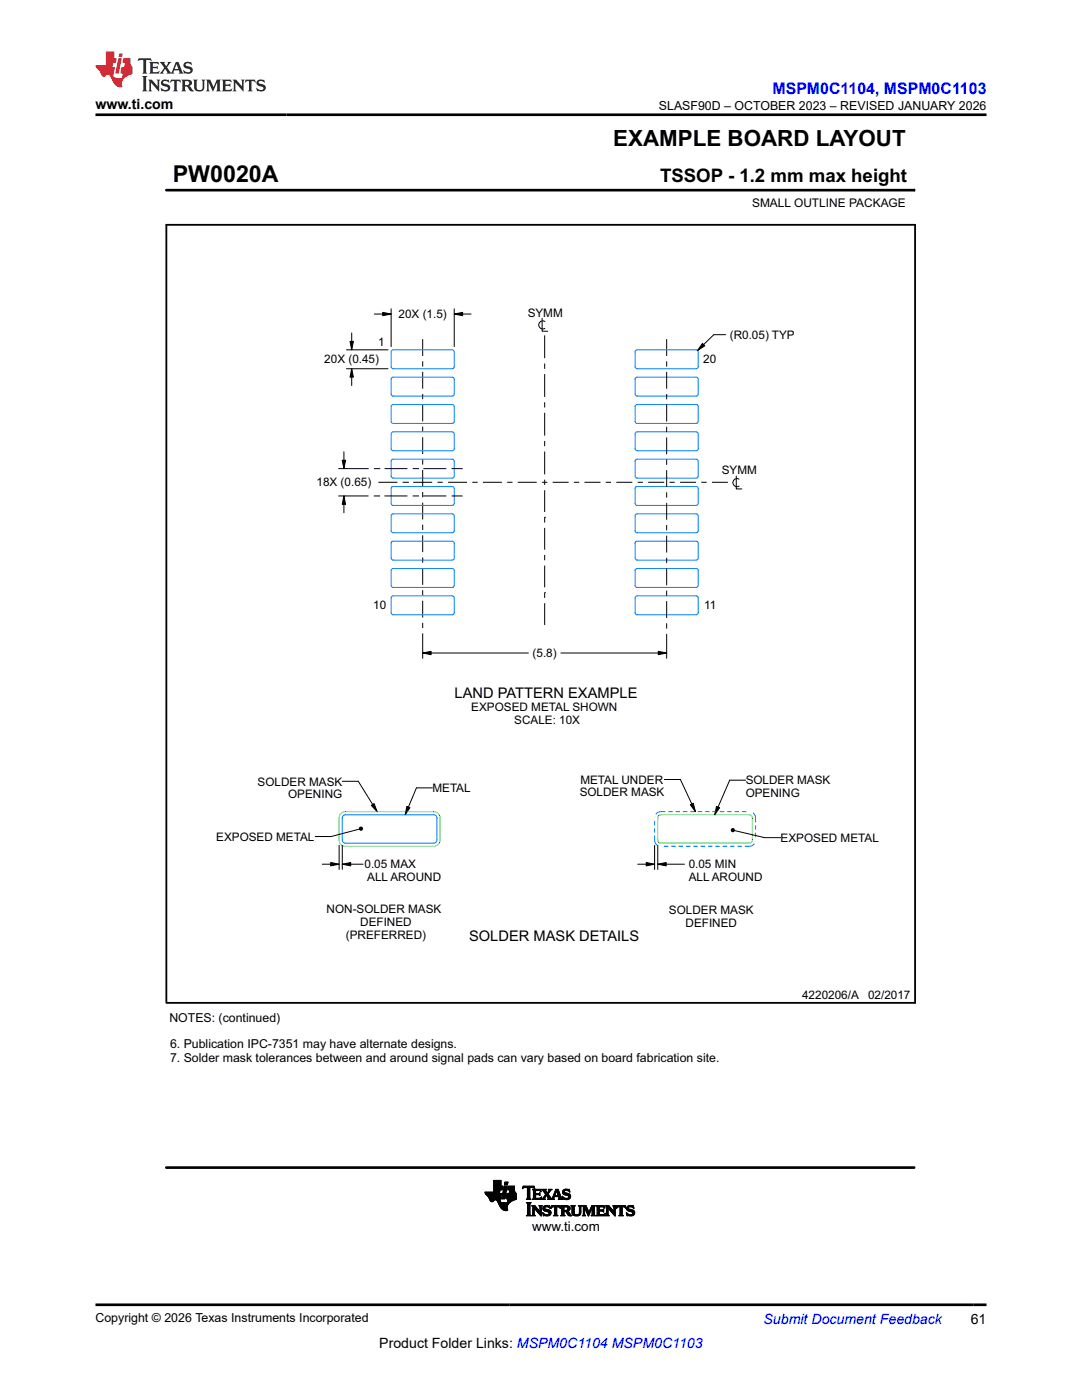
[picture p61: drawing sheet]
<svg xmlns="http://www.w3.org/2000/svg" width="216mm" height="279mm" viewBox="0 0 216 279" stroke-linecap="round" stroke-linejoin="round" font-family="sans-serif">
<defs><g id="words">
<text font-size="4.6" x="34.5" y="36.3">PW0020A</text>
<text font-size="4.5" x="122.4" y="29.1">EXAMPLE BOARD LAYOUT</text>
<text font-size="3.7" x="131.7" y="36.3">TSSOP - 1.2 mm max height</text>
<text font-size="3.2" fill="#00f" x="154.1" y="18.7">MSPM0C1104, MSPM0C1103</text>
<g font-size="2.9">
<text x="90.7" y="139.4">LAND PATTERN EXAMPLE</text>
<text x="93.6" y="187.8">SOLDER MASK DETAILS</text>
</g>
<g font-size="2.8">
<text x="19" y="21.8">www.ti.com</text>
<text x="75.7" y="269">Product Folder Links: MSPM0C1104 MSPM0C1103</text>
<text x="193.7" y="264.2">61</text>
</g>
<text font-size="2.8" fill="#00f" x="152.4" y="264.2">Submit Document Feedback</text>
<text font-size="2.7" x="106.2" y="245.6">www.ti.com</text>
<g font-size="2.5">
<text x="131.5" y="21.9">SLASF90D – OCTOBER 2023 – REVISED JANUARY 2026</text>
<text x="33.8" y="204">NOTES: (continued)</text>
<text x="33.9" y="209.3">6. Publication IPC-7351 may have alternate designs.</text>
<text x="33.9" y="211.9">7. Solder mask tolerances between and around signal pads can vary based on board fabrication site.</text>
<text x="19" y="263.9">Copyright © 2026 Texas Instruments Incorporated</text>
</g>
<text font-size="2.4" x="150.1" y="41.3">SMALL OUTLINE PACKAGE</text>
<g font-size="2.3">
<text x="79.5" y="63.5">20X (1.5)</text>
<text x="105.3" y="63.2">SYMM</text>
<text x="75.5" y="69">1</text>
<text x="145.6" y="67.6">(R0.05) TYP</text>
<text x="64.7" y="72.5">20X (0.45)</text>
<text x="140.3" y="72.4">20</text>
<text x="144" y="94.6">SYMM</text>
<text x="63.2" y="97.1">18X (0.65)</text>
<text x="74.5" y="121.6">10</text>
<text x="140.5" y="121.5">11</text>
<text x="106.3" y="131.2">(5.8)</text>
<text x="94" y="142">EXPOSED METAL SHOWN</text>
<text x="102.6" y="144.5">SCALE: 10X</text>
<text x="51.4" y="156.8">SOLDER MASK</text>
<text x="57.5" y="159.3">OPENING</text>
<text x="86.3" y="158.1">METAL</text>
<text x="115.7" y="158.9">SOLDER MASK</text>
<text x="115.8" y="156.4">METAL UNDER</text>
<text x="148.8" y="156.5">SOLDER MASK</text>
<text x="148.8" y="159.1">OPENING</text>
<text x="43.1" y="167.8">EXPOSED METAL</text>
<text x="72.7" y="173.3">0.05 MAX</text>
<text x="137.4" y="173.3">0.05 MIN</text>
<text x="155.8" y="168">EXPOSED METAL</text>
<text x="73.3" y="175.8">ALL AROUND</text>
<text x="137.4" y="175.8">ALL AROUND</text>
<text x="65.2" y="182.3">NON-SOLDER MASK</text>
<text x="71.9" y="184.8">DEFINED</text>
<text x="133.5" y="182.4">SOLDER MASK</text>
<text x="136.8" y="184.9">DEFINED</text>
<text x="69" y="187.3">(PREFERRED)</text>
<text x="160" y="199.3">4220206/A</text>
<text x="173.2" y="199.3">02/2017</text>
</g>
</g></defs>
<g fill="none" stroke="#000" stroke-width=".2">
<path d="M33.2 38h149.2M182.4 37.7v.5M69.1 73.6h8.3M69.1 69.8h8.3M69.8 68.1h.7l-.3 1.7zM70.2 73.6l.3 1.7h-.7zM70.2 66.5v3.3M70.2 73.6v3.3M74.7 62.7h3.3M76.4 62.3l1.6 .4-1.6 .3zM78 61.6v7.6M84.3 67.7v3.3"/>
<path d="M84.3 72.1v1.1M84.3 74.2v3.4M84.3 78.6v1.1M90.6 62.7l1.7-.4v.7zM90.6 61.6v7.6M90.6 62.7h3.4M108.2 63.5v2.6h1.1M108.7 66.9v4.6M108.7 72.5v1.1M108.7 74.7v4.5M108.7 64.1a.82 .82 0 0 0-1.2 .7 .82 .82 0 0 0 1.2 .7M133 67.7v3.3"/>
<path d="M133 72.1v1.1M133 74.2v3.4M133 78.6v1.1M140.2 68.5l.4 .5-1.4 .9zM144.8 66.8h-2.4l-3.2 3.1M67.6 99h5.9M67.6 93.5h6M68.3 91.8h.7l-.4 1.7zM68.6 99l.4 1.7h-.7zM68.6 90.2v3.3M68.6 99v3.3M74.6 99h1"/>
<path d="M74.6 93.5h1.1M75.5 96.3h3.8M75.6 99h.1M75.7 93.5h.1M76.7 99h4.6M76.7 93.5h4.6M80.3 96.3h1.1M81.4 96.3h.1M82.4 99h1M82.4 93.5h1M82.5 96.3h3.7M83.4 99h.1"/>
<path d="M83.4 93.5h.1M84.3 80.7v3.4M84.3 85.1v1.1M84.3 87.3v3.3M84.3 91.7v1M84.3 93.8v3.3M84.3 98.2v1.1M84.5 99h4.6M84.5 93.5h4.6M87.3 96.3h1.1M89.4 96.3h3.8M90.1 99h2.2"/>
<path d="M90.1 93.5h2.2M94.2 96.3h1.1M96.4 96.3h3.7M101.2 96.3h1.1M103.3 96.3h3.8M108.2 96.3h1M108.7 80.3v1M108.7 82.4v4.5M108.7 88v1.1M108.7 90.1v4.6M108.7 95.7v1.1M108.7 97.8v4.4"/>
<path d="M110.3 96.3h3.2M114.5 96.3h1.1M116.6 96.3h3.2M120.9 96.3h1M123 96.3h3.2M127.2 96.3h1.1M129.3 96.3h3.2M133 80.8v3.3M133 85.2v1M133 87.3v3.4M133 91.7v1.1M133 93.8v3.4"/>
<path d="M133 98.2v1.1M133.6 96.3h1M135.7 96.3h3.2M139.9 96.3h1.1M142.1 96.3h3.1M146.9 95v2.6h1.1M147.5 95.6a.82 .82 0 0 0-1.3 .7 .82 .82 0 0 0 1.3 .7M84.3 100.3v3.4M84.3 104.7v1.1M84.3 106.8v3.4M84.3 111.2v1.1M84.3 113.4v3.3"/>
<path d="M84.3 117.8v1M84.3 119.9v3.3M108.7 103.2h.1M108.7 118.3h.1M108.7 103.2v1.1M108.7 105.4v4.3M108.7 110.8v1M108.7 112.9v4.3M108.7 118.3v1M133 100.4v3.3M133 104.8v1M133 106.9v3.4"/>
<path d="M133 111.3v1.1M133 113.4v3.4M133 117.9v1M133 120v3.3M84.3 130.3l1.7-.3v.7zM84.3 124.3v1.1M84.3 126.4v5M84.3 130.3h21.1M108.7 120.4v4.3M111.9 130.3h21.1M131.3 130l1.7 .3-1.7 .4zM133 124.4v1.1"/>
<path d="M133 126.5v4.9M68.3 155.9h3.2l3.8 6.1M86.3 157.2h-3.2l-2.3 5.4M132.6 155.6h3.2l3 6.4M148.8 155.7h-3.2l-3 6.9M64.3 172.5h3.4M66 172.1l1.7 .4-1.7 .3zM67.7 168.7v4.8M68.3 172.5l1.7-.4v.7zM68.3 168.7v4.8M68.3 172.5h4.2M71.7 165.5l-5.6 1.4h-3.2"/>
<path d="M71.7 165.2l.3-.1h.2l.2 .3-.2 .2-.2 .1-.3-.2zM74.1 160.7l.6-.3 .6 1.6zM81.2 160.9l.6 .3-1 1.4zM127.3 172.5h3.3M128.9 172.1l1.7 .4-1.7 .3zM130.6 168.7v4.8M131.2 172.5l1.7-.4v.7zM131.2 172.5h5.4M131.2 168.7v4.8M137.7 160.6l.6-.3 .5 1.7zM143 160.9l.6 .3-1 1.4zM145.9 165.5l.3-.1h.2l.2 .3-.2 .2-.2 .1-.3-.2z"/>
<path d="M146.6 165.8l6 1.4h3.2M96.8 238h2.9M96.8 238.1h2.9M96.8 238.2h2.8M96.9 238.2h3.2l-.2 1M96.9 238.3h3.1M96.9 238.4h3.1M97 238.4h3M97.1 238.5h2.9M97.1 238.6h2.9M97.2 238.6h2.8M97.3 238.7h2.7"/>
<path d="M97.4 238.8h2.5M97.5 238.9h2.4M97.6 239h2.3M97.6 239.1h2.3M97.6 239.2h2.3M97.7 239.3h2.1M97.7 239.4h2.1M97.7 239.5h1M97.8 239.5h.8M97.8 239.6h.7M97.9 239.7h.6M97.9 239.7h.5"/>
<path d="M98.1 239.8h.2M98.5 237.8h1.2M98.5 237.7h1.2M98.5 237.6h1.3M98.5 236.7h1.8l-.1 .8h-1.7M98.5 237.4h1.7M98.5 237.3h1.7M98.5 237.2h1.7M98.5 237.2h1.8M98.5 237.1h1.8M98.5 237h1.8M98.5 236.9h1.8"/>
<path d="M98.5 236.8h1.8M98.5 236.6h1.5M98.5 236.5h1.5M98.5 236.4h1.5M98.5 236.3h1.5M98.5 236.2h1.5M98.5 236.1h1.5M98.5 236h1.5M98.5 235.9h1.5M98.5 235.8h1.5M98.5 235.7h1.5M98.5 235.6h1.5"/>
<path d="M99 239.5h.8M99.1 239.5h.7M99.2 239.6h.6M99.2 239.7h.6M99.3 239.7h.5M99.3 239.8h.5M99.3 239.9h.6M99.4 239.9h.6M99.7 237.9h-2.9l.1 .4 .6 .6 .4 .8 .4 .1 .4-.3h.4l.8 1.5 .7 .5h.7l-.1-.8 .6-.8M99.8 237.5l-.2 .7M99.9 239.2l-.1 .6 .6 .2h.8l.2-.7M100 236.7v-1.1h-1.5v2.3"/>
<path d="M100.1 239.2h.6M100.1 239.1h.6M100.2 239h.5M100.2 238.9h.6M100.2 238.8h.6M100.2 238.7h.6M100.2 238.6h.6M100.3 238.6h.5M100.3 238.5h.5M100.3 238.4h.6M100.3 238.3h.6M100.3 238.2h.6"/>
<path d="M100.3 238.1h.6M100.4 238h.5M100.4 238h.6M100.4 237.9h.6M100.4 237.8h.6M100.4 237.7h.6M100.4 237.6h.6M100.5 237.5h.5M100.5 237.4h.6M100.5 237.3h.6M100.5 237.2h.6M100.5 237.1h.6"/>
<path d="M100.6 237h.5M100.6 237h.6M100.6 236.9h.6M100.6 236.8h.6M100.6 236.7h.6l-.5 2.6h-.6zM100.7 236.4h.6M100.7 236.3h.6M100.7 236.2h.6M100.7 236.1h.6M100.7 236h.6M100.8 236h.5M100.8 235.9h.6l-.2 .6h-.5z"/>
<path d="M101 239.1h2M101 239h2M101 239.2h2M101 238.9h2M101 238.9v.3l.4 .1M101 238.8h2M101.1 238.7h1.9M101.1 238.6h1.9M101.1 238.5h1.9M101.1 238.4h1.9M101.1 238.3h1.9M101.2 239.9h.6"/>
<path d="M101.3 239.9h.6M101.3 239.8h.7M101.3 239.7h.8M101.3 239.7h.9M101.3 239.6h1M101.3 237.4h1.4M101.3 239.5h1.2M101.3 239.5h1.3M101.3 237.3h1.4M101.3 239.4h1.5M101.4 237.2h1.3M101.4 239.3h1.6"/>
<path d="M101.4 237.1h1.3M101.4 237h1.3M101.4 236.9h1.3M101.4 236.8h1.3M101.6 238.2h1.4M101.6 238.1h1.3M101.6 238h1.2M101.7 237.9h1.1M101.7 237.8h1M101.7 237.7h1M101.7 237.6h1M101.7 237.5l-.1 .7"/>
<path d="M102.7 237.5h-1.4l.2-.8h1.2v1l.3 .5v1.2M103 239.4l-1.2 .5M103 238.2h-1.8l-.2 .7M104.3 237.2h.1M104.3 237.1h.2M104.3 237h2.3M104.3 236.9h2.3M104.4 236.8h2.2M105 239.3h.9M105.2 239.2h.6M105.2 237.1h.5M105.2 239.1h.5"/>
<path d="M105.2 237.1v-.1h-.4l-.6 .2 .2-.5h2.1l.2 .5-.5-.2h-.4l-.1 .1M105.2 239l-.2 .3M105.2 239h.5M105.2 238.9h.5M105.2 238.8h.5M105.2 238.7h.5M105.2 238.6h.5M105.2 238.5h.5M105.2 238.4h.5M105.2 238.3h.5M105.2 238.2h.5M105.2 238.1h.5"/>
<path d="M105.2 238h.5M105.2 237.9h.5M105.2 237.8h.5M105.2 237.7h.5M105.2 237.6h.5M105.2 237.5h.5M105.2 237.4h.5M105.2 237.3h.5M105.2 237.2h.5M105.2 237.1v1.9M105.7 239l.2 .3M105.7 237.1v1.9"/>
<path d="M105.9 239.3h-.9M106.2 239.3h1.7M106.3 237.4h1.6M106.4 239.2h1.6M106.4 237.5h1.5M106.4 239.1h.5M106.4 237.6h.5M106.4 237.7l-.2-.4h1.6l.2 .5M106.4 239l-.2 .3M106.4 238.2h1.1l.2-.2v.6l-.2-.2-1.1 .1M106.4 239h.5M106.4 238.9h.5"/>
<path d="M106.4 238.8h.5M106.4 238.7h.5M106.4 238.6h.5M106.4 238.4h1.3M106.4 238.3h1.3M106.4 238.1h.5M106.4 238h.5M106.4 237.9h.5M106.4 237.8h.5M106.4 237.7h.5M106.4 237.7v1.3M106.5 237.1h.2"/>
<path d="M106.6 237.2h.1M106.9 237.7l.1-.1h.5l.5 .2M106.9 238.4v.7h.8l.3-.2-.1 .5-1.7-.1M106.9 237.7v.5M107.5 238.2h.2M107.6 238.5h.1M107.6 239.1h.4M107.6 238.1h.1M107.6 238.6h.1M107.6 237.6h.3M107.8 237.7h.2M107.9 239h.1"/>
<path d="M107.9 237.8h.1M108 238.9h.1M108 239.3h.8M108.1 237.4h.8M108.3 239.2h.4M108.3 237.5h.6M108.3 239.1h.4M108.4 237.6h.5M108.4 239l-.4 .3M108.4 239h.3M108.4 237.7h.6M108.5 238.9h.3"/>
<path d="M108.5 237.8h.5M108.5 238.8h.3M108.6 237.9h.5M108.6 238.8h.3M108.6 238h.5M108.7 238.7h.3M108.7 238.1h.8M108.7 238.6h.8M108.8 238.2h.6M108.8 239.3h-.8M108.8 238.5h.7M108.8 238.3h.6"/>
<path d="M108.9 238.4h.5M108.9 237.7l.1-.4h-.9l.8 1.1-.5 .6M108.9 237.7l.3 .4 .4-.5-.2-.3h.7l-.7 1M109.1 238.7h.5M109.2 238.8h.5M109.3 239.3l.1-.2-.4-.6-.3 .7 .1 .1M109.3 239.3h1.4M109.3 238h.3M109.3 238.9h.5M109.3 237.9h.3M109.4 238.3l.7 .9 .2-.2M109.4 239h.5"/>
<path d="M109.4 237.8h.3M109.4 239.1h.5M109.4 239.2h.6M109.5 237.7h.3M109.5 237.4h.6M109.5 237.6h.3M109.6 237.5h.3M110.1 239.2h.4M110.2 239.1h.3M110.2 239h.3M110.3 239l.6-1.7h.5l.6 1.8 .3 .2M110.3 238.9h.3"/>
<path d="M110.3 238.8h.3M110.4 238.8h1.5M110.4 238.7h1.5M110.4 238.6h.3M110.5 238.5h.2M110.5 238.4h.3M110.5 239.1l.2 .2M110.5 239.1l.1-.3h.8l.1 .3M110.5 238.3h.3M110.6 238.2h.2M110.6 238.1h.3M110.7 239.3h-1.4"/>
<path d="M110.7 238h.2M110.7 237.9h.3M110.7 237.8h.3M110.8 237.7h.7M110.8 237.6h.7M110.8 237.5h.6M110.9 237.4h.5M111 237.7l.4 .9h-.7zM111.1 237.8h.4M111.1 237.9h.5M111.1 238h.5M111.2 238.1h.4"/>
<path d="M111.2 238.2h.5M111.2 238.3h.5M111.3 238.4h.5M111.3 238.5h.5M111.4 238.6h.4M111.4 239.3h.9M111.5 238.8h.4M111.5 238.9h.5M111.5 239h.5M111.5 239.1l-.1 .2M111.6 239.2h.5M111.6 239.1h.4"/>
<path d="M112.2 238.8h.1M112.2 238.9h.2M112.2 237.9h.4M112.2 238h.5M112.2 237.8h.4M112.3 239h.3M112.3 239.3h-.9M112.3 238.1h.7M112.3 237.7h.3M112.3 239.1h.5M112.3 238.2h1.1M112.3 239.2h1.4"/>
<path d="M112.3 237.6h.4M112.3 239.3h.2M112.4 238.3h1.2M112.4 237.5h1.2M112.5 238.4h1.2M112.5 237.4h1.1M112.6 239.3h.9M112.7 238.5h1.1M112.7 237.3h.5M112.9 239.4h.3M113.1 238.6h.7M113.2 238.6l.3 .2-.3 .3h-.5l-.5-.4"/>
<path d="M113.3 239.1h.5M113.3 237.6h.4M113.4 238.7h.5M113.4 239h.4M113.5 238.8h.4M113.5 238.9h.3M113.5 237.7h.2M113.6 237.8h.1M113.7 237.9l-.6-.3h-.4l-.1 .2 .1 .2 1.1 .4v.5l-.2 .4-1.3 .1-.1-.7M113.7 237.9l-.1-.6h-.8l-.5 .3-.1 .3 .2 .4 .8 .3M113.7 237.9h.1M99.4 240h1"/>
<path d="M99.4 240.1h2.2M99.5 240.1h2.1M99.5 240.2h2M99.5 240.3h1.9M99.6 240.3h1.8M99.6 240.4h1.8M99.6 240.5h1.7M99.7 240.5h1.6M99.7 240.6h1.6M99.7 240.7h1.5M99.8 240.7h1.4M99.8 240.8h1.4"/>
<path d="M99.8 240.9h1.4M99.9 240.9h1.3M99.9 241h1.3M100 241.1h1.2M100.1 241.2h1.1M100.2 241.3h1M100.2 241.3h1.1M100.3 241.4h1M100.4 241.5h.9M100.6 241.5h.7M100.9 241.6h.1M101.2 240h.5"/>
<path d="M105 242.6l.3-.3v-2l-.3-.3h1l-.3 .3v2.1l.3 .2M105 242.6h1M105.1 240.1h.8M105.2 242.5h.6M105.2 240.2h.6M105.2 242.4h.5M105.3 240.3h.4M105.3 242.3h.4M105.3 242.2h.4M105.3 242.1h.4M105.3 242h.4M105.3 241.9h.4"/>
<path d="M105.3 241.8h.4M105.3 241.7h.4M105.3 241.6h.4M105.3 241.5h.4M105.3 241.4h.4M105.3 241.3h.4M105.3 241.2h.4M105.3 241.1h.4M105.3 241h.4M105.3 240.9h.4M105.3 240.8h.4M105.3 240.7h.4"/>
<path d="M105.3 240.6h.4M105.3 240.5h.4M105.3 240.4h.4M106 242.6h-1M106.1 242.6h.7M106.1 240.6h.6M106.2 240.7h.6M106.3 242.5h.4M106.3 240.8h.6M106.3 242.4h.3M106.3 240.9h.7M106.3 242.3h.3"/>
<path d="M106.3 242.2h.3M106.3 242.1h.3M106.3 242h.3M106.3 241.9h.3M106.3 241.8h.3M106.3 241.7h.3M106.3 241.6h.3M106.3 241.5h.3M106.3 241.4h.3M106.3 241.3h.3M106.3 241.2h.3M106.3 241.1h.8"/>
<path d="M106.3 241h.8M106.6 241.1v1.3l.2 .2M106.6 241.1h.1M106.6 241.1l1.4 1.6v-1.8l.2-.3h-.6l.1 .2 .1 1M106.7 241.2h.5M106.7 241.3h.6M106.8 242.6h-.7M106.8 241.4h.6M106.9 241.5h.6M107 241.6h.6M107.1 241.7h.5M107.1 241.8h.9"/>
<path d="M107.2 241.9h.8M107.3 241.9h.7M107.4 242h.6M107.5 242.1h.5M107.6 242.2h.4M107.6 240.6h.6M107.6 242.3h.4M107.7 240.7h.4M107.7 242.4h.3M107.7 240.8h.3M107.7 241.8l-1-1.2h-.6l.2 .3v1.5l-.2 .2M107.7 241.8h.1"/>
<path d="M107.7 240.9h.3M107.8 241.7h.2M107.8 241.6h.2M107.8 241.5h.2M107.8 241.4h.2M107.8 241.3h.2M107.8 241.2h.2M107.8 241.1h.2M107.8 241h.2M107.8 242.5h.2M107.9 242.6h.1M108.3 242h.1"/>
<path d="M108.3 242.1h.1M108.3 242.2h.3M108.3 241.2h.4M108.3 241.1h.4M108.3 241.3h.5M108.3 242.3h.4M108.3 241h.4M108.4 241.4h.8M108.4 242.4h.6M108.4 240.9h.4M108.4 242.5h1.3M108.4 241.5h1.2"/>
<path d="M108.4 242.6h.1M108.4 240.8h1.3M108.5 241.6h1.2M108.5 240.7h1.2M108.6 241.7h1.2M108.7 242.6h.9M108.7 240.6h.7M108.9 241.8l-.5-.4v-.5l.4-.3h.9l.1 .6-.7-.4-.3 .1-.1 .2 1 .5 .3 .4M108.9 241.8l.6 .1v.4l-.6 .1-.6-.4M108.9 241.8h1M109.2 242.4h.6M109.3 241.9h.6"/>
<path d="M109.4 240.9h.3M109.5 242.3h.4M109.5 241.9h.4M109.5 242.2h.4M109.5 242h.5M109.6 242.1h.3M109.6 240.6h.1M109.6 241h.2M109.7 241.1h.1M109.9 241.1h.1M109.9 241h.2M110 242l-.3 .5-.6 .2-.5-.2-.2 .1-.1-.6"/>
<path d="M110 240.9h.2M110 240.8h1.8M110 240.7h1.7M110.1 240.6h1.6M110.4 242.6h.9M110.6 242.5h.5M110.6 242.4h.5M110.7 240.9h.4M110.7 242.3h.4M110.7 241l-.1-.1h-.3l-.4 .2 .2-.5h1.6l.2 .5-.5-.2h-.3v.1M110.7 241v1.4l-.3 .2M110.7 242.2h.4"/>
<path d="M110.7 242.1h.4M110.7 242h.4M110.7 241.9h.4M110.7 241.8h.4M110.7 241.7h.4M110.7 241.6h.4M110.7 241.5h.4M110.7 241.4h.4M110.7 241.3h.4M110.7 241.2h.4M110.7 241.1h.4M110.7 241h.4"/>
<path d="M111.1 241v1.4l.2 .2M111.3 242.6h-.9M111.6 240.9h.2M111.7 241h.1M111.7 241.1h.1M111.9 242.6l.2-.2v-1.5l-.2-.3 1.5 .1 .3 .2v.4l-.1 .3-.4 .1 .9 .9h-.6l-.5-.7-.5-.1v.6l.2 .2M111.9 242.6h.8M111.9 240.6h1.3M112 240.7h1.5M112 242.5h.6M112.1 240.8h1.5M112.1 242.4h.4"/>
<path d="M112.1 240.9h.4M112.1 242.3h.4M112.1 242.2h.4M112.1 242.1h.4M112.1 242h.4M112.1 241.9h.4M112.1 241.8h1.2M112.1 241.7h1.3M112.1 241.6h1.5M112.1 241.5h.4M112.1 241.4h.4M112.1 241.3h.4"/>
<path d="M112.1 241.2h.4M112.1 241.1h.4M112.1 241h.4M112.7 240.9h-.2v.7M112.7 242.6h-.8M112.9 240.9h.3l.1 .3-.1 .3-.3 .1M112.9 241.9h.6M113 241.9h.5M113.1 242h.5M113.1 242.1h.6M113.1 240.9h.6M113.2 241.5h.5"/>
<path d="M113.2 242.2h.5M113.2 242.3h.6M113.2 241h.5M113.2 241.4h.5M113.3 241.3h.4M113.3 241.1h.5M113.3 241.2h.5M113.3 242.4h.6M113.4 242.5h.6M113.5 242.6h.6M113.9 240.6h.9M114.1 240.7h.5"/>
<path d="M114.1 240.8h.5M114.1 240.9h.5M114.1 241.9h.5M114.1 241.8h.5M114.1 241.7h.5M114.1 241.6h.5M114.1 241.5h.5M114.1 241.4h.5M114.1 241.3h.5M114.1 241.2h.5M114.1 241.1h.5M114.1 241h.5"/>
<path d="M114.1 242h.5M114.1 242.1h.5M114.2 242.2h.4M114.2 242.3h.5M114.3 242.4h.6M114.4 242.5h1.3M114.6 241.9l.1 .4 .4 .1 .4-.1 .1-.4M114.6 241.9v-1l.2-.3h-.9l.2 .3 .1 1.3 .2 .3 .5 .2 .6-.1 .3-.2 .1-.5M114.6 242.6h.9M115.3 242.4h.5M115.4 240.6h.7M115.5 242.3h.3"/>
<path d="M115.5 240.7h.5M115.6 242.2h.3M115.6 242.1h.3M115.6 240.8h.3M115.6 242h.3M115.6 240.9h.3M115.6 241.9v-1l-.2-.3h.7l-.2 .3v1M115.6 241.9h.3M115.6 241.8h.3M115.6 241.7h.3M115.6 241.6h.3M115.6 241.5h.3"/>
<path d="M115.6 241.4h.3M115.6 241.3h.3M115.6 241.2h.3M115.6 241.1h.3M115.6 241h.3M116.2 242.6l.2-.3v-1.4l-.2-.3h.7l.6 1.3 .6-1.3h.7l-.2 .3v1.5l.2 .2M116.2 242.6h.6M116.2 240.6h.7M116.3 240.7h.7M116.3 242.5h.4M116.4 240.8h.6M116.4 242.4h.3"/>
<path d="M116.4 240.9h.7M116.4 242.3h.3M116.4 242.2h.3M116.4 242.1h.3M116.4 242h.3M116.4 241.9h.3M116.4 241.8h.3M116.4 241.7h.3M116.4 241.6h.3M116.4 241.5h.3M116.4 241.4h.3M116.4 241.3h.3"/>
<path d="M116.4 241.2h.3M116.4 241.1h.8M116.4 241h.7M116.7 242.3l.1 .3M116.7 242.3v-1.3l.7 1.7 .8-1.7v1.4l-.2 .2M116.7 241.2h.5M116.8 241.3h.4M116.8 241.4h.5M116.8 242.6h-.6M116.9 241.5h.4M116.9 241.6h.5M116.9 241.7h.5"/>
<path d="M117 241.8h.4M117 241.9h.5M117.1 241.9h.7M117.1 242h.6M117.1 242.1h.6M117.2 242.2h.4M117.2 242.3h.4M117.3 242.4h.3M117.3 242.5h.2M117.4 242.6h.1M117.6 241.9h.2M117.6 241.8h.2"/>
<path d="M117.6 241.7h.3M117.7 241.6h.2M117.7 241.5h.3M117.8 241.4h.2M117.8 241.3h.2M117.8 241.2h.3M117.9 241.1h.7M117.9 241h.7M118 240.9h.6M118 242.6h.8M118 240.8h.6M118 240.7h.7"/>
<path d="M118.1 240.6h.7M118.1 242.5h.6M118.1 242.4h.5M118.2 242.3h.4M118.2 242.2h.4M118.2 242.1h.4M118.2 242h.4M118.2 241.9h.4M118.2 241.8h.4M118.2 241.7h.4M118.2 241.6h.4M118.2 241.5h.4"/>
<path d="M118.2 241.4h.4M118.2 241.3h.4M118.2 241.2h.4M118.8 242.6h-.8M119 242.6h1.6M119 240.6h1.6M119.1 240.7h1.5M119.1 242.5h1.6M119.1 240.8h1.5M119.2 242.4h1.5M119.2 240.9h.4M119.2 242.3h.4"/>
<path d="M119.2 242.2h.4M119.2 242.1h.4M119.2 242h.4M119.2 241.9h.4M119.2 241.8h.4M119.2 241.7h1.3M119.2 241.6h1.3M119.2 241.5h1.3M119.2 241.4h.4M119.2 241.3h.4M119.2 241.2h.4M119.2 241.1h.4"/>
<path d="M119.2 241h.4M119.6 241v.5h.6l.3-.2v.6l-.3-.2h-.6v.7h.8l.4-.3M119.8 240.9l-.2 .1M120.1 240.9l.6 .2M120.3 241.8h.2M120.4 241.4h.1M120.4 240.9h.3M120.6 242.3h.2M120.6 241h.1M120.7 241.1h.1M120.7 241.1l-.2-.5h-1.5l.2 .3v1.4l-.2 .3M120.7 242.2h.1"/>
<path d="M120.8 242.1h.1M120.8 242.1l-.2 .5h-1.6M120.9 242.6h.6M120.9 240.6h.6M121 240.7h.6M121 242.5h.4M121 240.8h.6M121.1 242.4h.2M121.1 240.9h.6M121.1 242.3h.2M121.1 242.2h.2M121.1 242.1h.2"/>
<path d="M121.1 242h.2M121.1 241.9h.2M121.1 241.8h.2M121.1 241.7h.2M121.1 241.6h.2M121.1 241.5h.2M121.1 241.4h.2M121.1 241.3h.2M121.1 241.2h.2M121.1 241.1h.8M121.1 241h.7M121.3 241.1v1.3l.2 .2"/>
<path d="M121.3 241.1h.1M121.3 241.1l1.5 1.6v-1.8l.1-.3h-.6l.2 .3v.9l-1-1.2h-.6l.2 .3v1.4l-.2 .3M121.4 241.2h.6M121.5 241.3h.6M121.5 242.6h-.6M121.6 241.4h.5M121.6 241.5h.6M121.7 241.6h.6M121.8 241.7h.6M121.9 241.8h.9M122 241.9h.8M122.1 241.9h.7"/>
<path d="M122.1 242h.7M122.2 242.1h.6M122.3 242.2h.5M122.3 240.6h.6M122.4 242.3h.4M122.4 240.7h.5M122.5 242.4h.3M122.5 240.8h.3M122.5 240.9h.3M122.5 241.7h.3M122.5 241.6h.3M122.5 241.5h.3"/>
<path d="M122.5 241.4h.3M122.5 241.3h.3M122.5 241.2h.3M122.5 241.1h.3M122.5 241h.3M122.6 242.5h.2M122.6 242.6h.2M123 241.1h.1M123 241h.2M123 240.9h.3M123.1 240.8h1.7M123.1 240.7h1.7"/>
<path d="M123.1 240.6h1.7M123.5 242.6h.9M123.7 242.5h.5M123.7 242.4h.5M123.7 240.9h.5M123.7 241l-.3-.1-.4 .2 .1-.5h1.7l.1 .5-.4-.2h-.3l-.1 .1M123.7 241v1.4l-.2 .2M123.7 242.3h.4M123.7 242.2h.4M123.7 242.1h.4M123.7 242h.4M123.7 241.9h.4"/>
<path d="M123.7 241.8h.4M123.7 241.7h.4M123.7 241.6h.4M123.7 241.5h.4M123.7 241.4h.4M123.7 241.3h.4M123.7 241.2h.4M123.7 241.1h.4M123.7 241h.4M124.1 241l.1 1.4 .2 .2M124.4 242.6h-.9M124.6 240.9h.2"/>
<path d="M124.7 241h.2M124.8 241.1h.1M125 242h.1M125 242.1h.1M125 242.2h.3M125 241.2h.4M125 241.1h.4M125 241.3h.5M125 242.3h.4M125 241h.4M125.1 241.4h.8M125.1 242.4h.6"/>
<path d="M125.1 240.9h.4M125.1 242.5h1.3M125.1 241.5h1.2M125.1 242.6h.1M125.1 240.8h1.3M125.2 241.6h1.2M125.2 240.7h1.2M125.3 241.7h1.2M125.4 242.6h.9M125.4 240.6h.7M125.6 241.8l-.5-.3v-.6l.4-.3h.9l.1 .6-.7-.4-.3 .1-.1 .3 1 .4 .3 .4M125.6 241.8l.6 .1v.4l-.6 .1-.6-.4"/>
<path d="M125.6 241.8h1M125.9 242.4h.6M126 241.9h.6M126.1 240.9h.3M126.2 242.3h.4M126.2 241.9h.4M126.2 242.2h.4M126.2 242h.5M126.3 242.1h.3M126.3 240.6h.1M126.3 241h.2M126.4 241.1h.1"/>
<path d="M126.7 242l-.3 .5-.6 .2-.5-.2-.2 .1-.1-.6"/>
</g>
<g fill="#000">
<path d="M69.8 68.1h.7l-.3 1.7zM70.2 73.6l.3 1.7h-.7zM76.4 62.3l1.6 .4-1.6 .3zM90.6 62.7l1.7-.4v.7zM140.2 68.5l.4 .5-1.4 .9zM68.3 91.8h.7l-.4 1.7zM68.6 99l.4 1.7h-.7zM84.3 130.3l1.7-.3v.7zM131.3 130l1.7 .3-1.7 .4zM66 172.1l1.7 .4-1.7 .3zM68.3 172.5l1.7-.4v.7zM71.7 165.2l.3-.1h.2l.2 .3-.2 .2-.2 .1-.3-.2z"/>
<path d="M74.1 160.7l.6-.3 .6 1.6zM81.2 160.9l.6 .3-1 1.4zM128.9 172.1l1.7 .4-1.7 .3zM131.2 172.5l1.7-.4v.7zM137.7 160.6l.6-.3 .5 1.7zM143 160.9l.6 .3-1 1.4zM145.9 165.5l.3-.1h.2l.2 .3-.2 .2-.2 .1-.3-.2z"/>
</g>
<path d="M33.2 44.9h149.4v155.2h-149.4z" fill="none" stroke="#000" stroke-width=".36"/>
<path d="M33.2 38h149.2M33.2 233h149.2" fill="none" stroke="#000" stroke-width=".53"/>
<g fill="none" stroke="#007fff" stroke-width=".2">
<path d="M78.3 69.9h12.1l.2 .3v3.1l-.4 .3-11.9-.1-.3-.3v-3zM78.3 75.3h12.1l.2 .4v3.1l-.4 .2h-11.9l-.3-.4v-2.9zM126.8 75.5l.3-.2h12l.2 .4v3.1l-.4 .2h-11.8l-.3-.2-.1-.2zM126.8 70l.3-.2h11.8l.4 .2v.2v3l-.2 .3-.2 .1h-11.8l-.3-.2-.1-.2zM78.2 97.2l.3-.1h11.9l.2 .4v3.1l-.4 .3-11.9-.1-.3-.4v-2.9zM78.3 80.8h12.1l.2 .3v3.1l-.4 .3-11.9-.1-.3-.3v-3zM78.3 86.2h12.1l.2 .4v3.1l-.4 .3-11.9-.1-.3-.4v-2.9zM78.3 91.7h12.1l.2 .4v3.1l-.4 .2h-11.9l-.3-.4v-2.9zM126.8 91.8l.3-.2h11.8l.4 .2v.3v2.9l-.2 .4h-.2h-11.8l-.3-.2-.1-.2zM126.8 86.4l.3-.2h11.8l.4 .2v.2v2.9l-.2 .4-.2 .1h-11.8l-.3-.3-.1-.2zM126.8 80.9l.3-.2 12 .1 .2 .3v3.1l-.4 .3h-11.8l-.3-.2-.1-.2zM126.9 97.2l.2-.1h11.8h.2l.2 .4v2.9l-.2 .4-.2 .1h-11.8l-.3-.2-.1-.3v-2.9z"/>
<path d="M78.2 108.1l.3-.1 11.9 .1 .2 .3v3.1l-.4 .3-11.9-.1-.3-.3v-3zM78.2 102.7l.3-.2 11.9 .1 .2 .4v3.1l-.4 .2h-11.9l-.3-.4v-2.9zM78.3 119h12.1l.2 .3v3.1l-.4 .3-11.9-.1-.3-.3v-3zM78.3 113.5h12.1l.2 .4v3.1l-.4 .2h-11.9l-.3-.4v-2.9zM126.8 119.1l.3-.2h11.8l.4 .2v.2v3l-.2 .3-.2 .1h-11.8l-.3-.2-.1-.2zM126.8 113.7l.3-.2h11.8l.4 .2v.2v2.9l-.2 .4h-.2h-11.9l-.3-.4zM126.9 108.1l.2-.1h12l.2 .4v3.1l-.4 .3-12-.1-.2-.3v-3zM126.9 102.7l.2-.2 12 .1 .2 .4v3.1l-.4 .2h-12l-.2-.4v-2.9zM68.5 162.8l.4-.2h17.7a.63 .63 0 0 1 .6 .6v4.4a.63 .63 0 0 1-.6 .7h-17.7a.63 .63 0 0 1-.6-.7v-4.4zM130.6 166.8l.1 1.2 .4 .7M130.6 163.8v.9M130.6 165.3v.9"/>
<path d="M132.5 168.9h.8M132.8 162h-1.2l-.7 .5M133.3 162h.9M133.9 168.9h.9M134.8 162h.9M135.4 168.9h.9M136.3 162h.9M136.9 168.9h.9M137.8 162h.8M138.3 168.9h.9M139.2 162h.9M139.8 168.9h.9"/>
<path d="M140.7 162h.9M141.3 168.9h.9M142.2 162h.8M142.7 168.9h.9M143.6 162h.9M144.2 168.9h.9M145.1 162h.9M145.7 168.9h.9M146.6 162h.8M147.2 168.9h.8M148 162h.9M150.2 162.2l.5 .7 .1 1.2"/>
<path d="M150.5 168.4l-.7 .5h-1.2M150.8 164.7v.9M150.8 166.2v.9"/>
</g>
<path d="M67.9 162.5l.6-.5h.4h17.7a1.26 1.26 0 0 1 1.2 1.2v4.4a1.26 1.26 0 0 1-1.2 1.3h-17.7a1.26 1.26 0 0 1-1.2-1.3v-4.4zM131.4 162.8l.5-.2h17.6a.63 .63 0 0 1 .6 .6v4.4a.63 .63 0 0 1-.6 .7h-17.8l-.4-.3-.1-.4v-4.4z" fill="none" stroke="#6ef200" stroke-width=".2"/>
<path d="M27.7 11.6l-.2 .6 .5-.2h.6v.1v2.2l-.2 .4h1l-.2-.4v-2.2v-.1h.5l.5 .2-.1-.6zM29.8 12.4l.2 .3v1.6l-.2 .4h1.9l.1-.6a1.08 1.08 0 0 1-1.3 .2v-.7h.6l.4 .2v-.7l-.4 .2h-.6v-.5l.2-.2a1 1 0 0 1 1 .3l-.1-.5zM31.8 12.4l1 1.1-1 1.2h.9l-.2-.2 .4-.8 .5 .8-.2 .2h1.6l-.2-.2 .1-.5h1l.1 .5-.1 .2h.9l-.2-.4-.8-1.9h-.5l-1 2.1-.8-1.1 .9-1h-.8l.2 .2-.5 .6-.3-.6 .1-.2zM35.2 12.8l.4 1h-.8zM36.8 12.5a.65 .65 0 0 0-.2 .7 .65 .65 0 0 0 .6 .5l.7 .1 .1 .3a.79 .79 0 0 1-.7 .4 .79 .79 0 0 1-.7-.5l.1 .7 .2-.1a.93 .93 0 0 0 1.1 0 .93 .93 0 0 0 .4-.9 1.46 1.46 0 0 0-1.2-.6l-.1-.3a1.09 1.09 0 0 1 1.2 .2l-.2-.6-.1 .1-.6-.2zM28.4 15.2l.2 .4v2.2l-.2 .4h1l-.2-.4v-2.2l.2-.4zM29.6 15.9l.2 .4v1.5l-.2 .4h.8l-.3-.4v-1.3l1.7 1.8v-2l.2-.4h-.8l.2 .2 .1 1.1-1.2-1.3zM32.3 16a.65 .65 0 0 0-.2 .8 .65 .65 0 0 0 .7 .4l.6 .2 .1 .2a.79 .79 0 0 1-.7 .4 .79 .79 0 0 1-.7-.5l.1 .7 .2-.1a.93 .93 0 0 0 1.1 .1 .93 .93 0 0 0 .4-1 1.46 1.46 0 0 0-1.2-.5l-.1-.4a1.09 1.09 0 0 1 1.2 .2l-.2-.6-.1 .1-.6-.1zM34.1 15.9l-.1 .6a.63 .63 0 0 1 .7-.3l.1 1.6-.3 .4h1l-.2-.4v-1.6a.66 .66 0 0 1 .8 .3l-.1-.6zM36.2 15.9l.2 .4v1.5l-.2 .4h.9l-.2-.2v-.7h.5l.1 .2a.79 .79 0 0 0 1.2 .6l-1-.9a.61 .61 0 0 0 .6-.6 .61 .61 0 0 0-.5-.7zM36.9 16.2h.2a.47 .47 0 0 1 .5 .1 .47 .47 0 0 1 .1 .5l-.2 .1-.6 .1zM38.5 15.9l.2 .2a2.27 2.27 0 0 0 .4 2 1.04 1.04 0 0 0 1.7-.7v-1.3l.2-.2h-.8l.2 .4v1.1a.6 .6 0 0 1-.6 .6 .6 .6 0 0 1-.6-.6v-1.1l.3-.4zM41.1 15.9l.2 .4v1.5l-.2 .4h.7l-.2-.4v-1.4l.9 1.9 .8-1.9v1.4l-.2 .4h1l-.3-.4v-1.5l.3-.4h-.8l-.7 1.5-.7-1.5zM44.3 15.9l.2 .4v1.5l-.2 .4h1.9l.1-.6a1.09 1.09 0 0 1-1.3 .2v-.7h.6l.4 .2v-.6l-.4 .2h-.6v-.6l.2-.1a1.01 1.01 0 0 1 1 .3l-.1-.6zM46.4 15.9l.3 .4v1.5l-.3 .4h.8l-.2-.4v-1.3l1.6 1.8v-2l.2-.4h-.7l.2 .2v1.1l-1.2-1.3zM49 15.9l-.1 .6a.63 .63 0 0 1 .8-.3v1.6l-.3 .4h1l-.2-.4v-1.6a.66 .66 0 0 1 .8 .3l-.1-.6zM51.4 16a.65 .65 0 0 0-.2 .8 .65 .65 0 0 0 .6 .4l.6 .2 .2 .2a.79 .79 0 0 1-.8 .4 .79 .79 0 0 1-.6-.5l.1 .7 .2-.1a.93 .93 0 0 0 1 .1 .93 .93 0 0 0 .5-1 1.46 1.46 0 0 0-1.3-.5l-.1-.4a1.09 1.09 0 0 1 1.3 .2l-.2-.6-.2 .1-.5-.1z" fill="#231f20"/>
<path d="M21.1 10.3v2.7h-2.1l.1 .4 .9 1a.95 .95 0 0 0 .9 .9 .59 .59 0 0 1 .6-.4 .59 .59 0 0 1 .5 .3l.4 .8a1.59 1.59 0 0 0 2.1 1.4 1.61 1.61 0 0 1 1-2.3l1-.3-.1-1.5a1.59 1.59 0 0 1-.4-1.7h-1.4l-.2 .9h.5l-.1 .9h-.5l-.2 .9v.3l.4 .1-.2 .9h-.6a.73 .73 0 0 1-1.1-.7l.3-1.5h-.5l.2-.9h.5l.2-.9h-.5v-1.3zM23.6 11.6l-.6 3.1h.7l.6-3.1zM23.8 10.7l-.1 .6h.7l.1-.6z" fill="#ed1c24"/>
<path d="M19 22.9h177.8M19 260.4h177.8" fill="none" stroke="#000" stroke-width=".53"/>
<use href="#words"/>
</svg>
